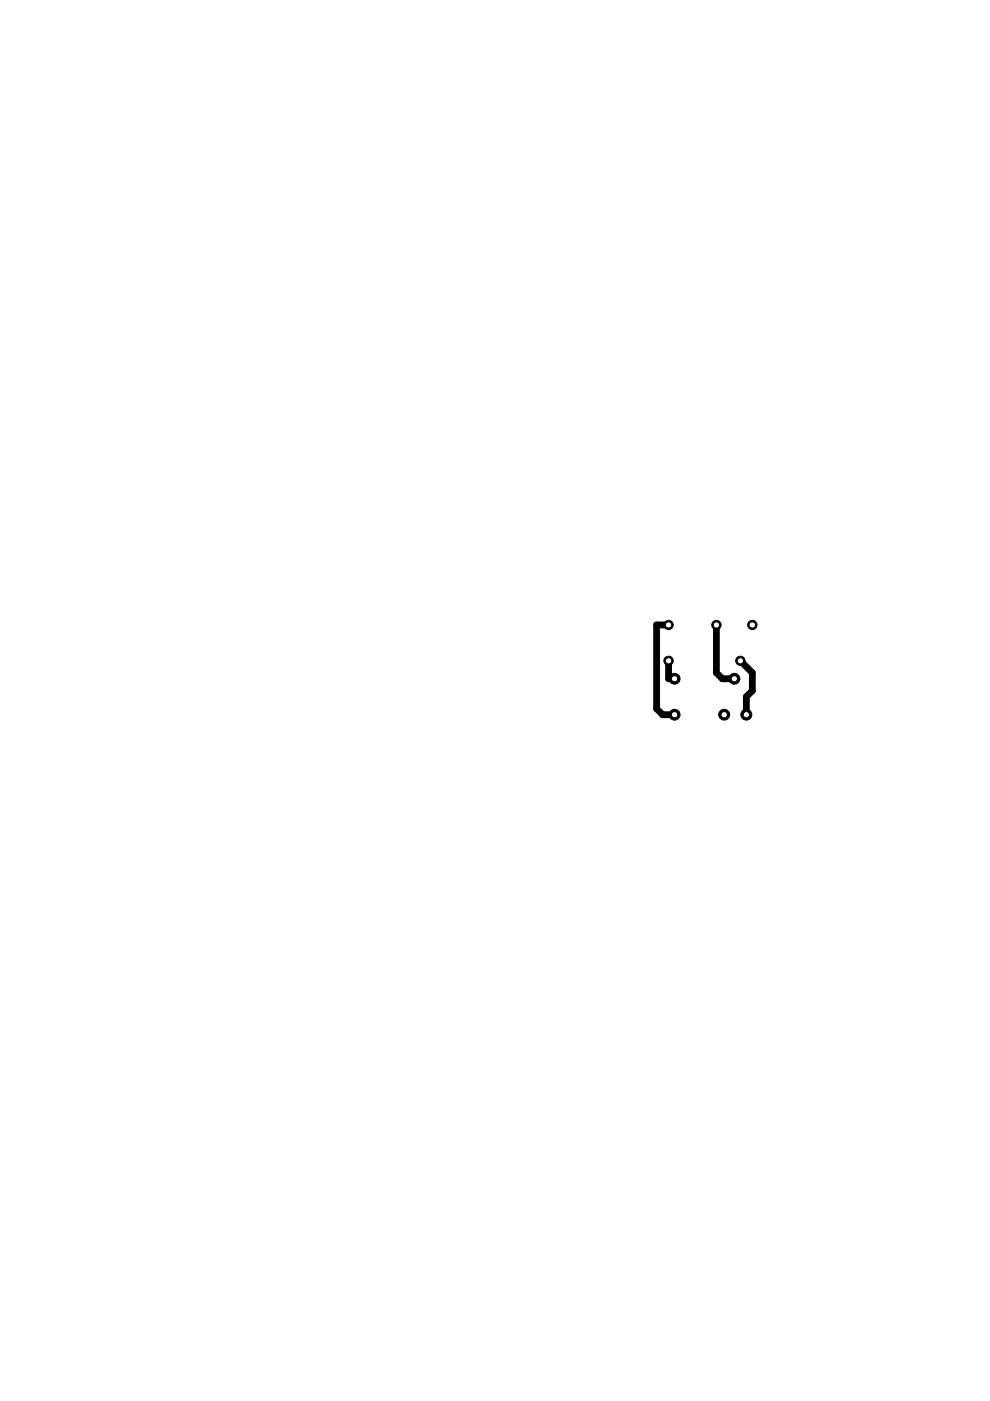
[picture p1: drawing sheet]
<svg xmlns="http://www.w3.org/2000/svg" width="210mm" height="297mm" viewBox="0 0 210 297" stroke-linecap="round" stroke-linejoin="round" font-family="sans-serif">
<g fill="#000" stroke="#000" stroke-width="1.4">
<path d="M139.2 132.5v17.8zM139.2 132.5h2.6zM139.2 150.3l1.3 1.2zM140.5 151.5h2.5zM141.8 140.1v3.8zM141.8 143.9h1.2zM151.9 132.5v10.1zM151.9 142.6l1.3 1.3zM153.2 143.9h2.5zM158.2 147.7v3.8zM158.2 147.7l1.3-1.2zM159.5 142.6v3.9z"/>
<path d="M157 140.1l2.5 2.5z"/>
</g>
<circle cx="157" cy="140.1" r=".99" fill="#000" stroke="#000" stroke-width=".21"/>
<circle cx="157" cy="140.1" r=".67" fill="#fff" stroke="#000" stroke-width=".21"/>
<circle cx="141.8" cy="140.1" r=".99" fill="#000" stroke="#000" stroke-width=".21"/>
<circle cx="141.8" cy="140.1" r=".67" fill="#fff" stroke="#000" stroke-width=".21"/>
<circle cx="141.8" cy="132.5" r=".99" fill="#000" stroke="#000" stroke-width=".21"/>
<circle cx="141.8" cy="132.5" r=".67" fill="#fff" stroke="#000" stroke-width=".21"/>
<circle cx="159.5" cy="132.5" r=".99" fill="#000" stroke="#000" stroke-width=".21"/>
<circle cx="159.5" cy="132.5" r=".67" fill="#fff" stroke="#000" stroke-width=".21"/>
<circle cx="151.9" cy="132.5" r=".99" fill="#000" stroke="#000" stroke-width=".21"/>
<circle cx="151.9" cy="132.5" r=".67" fill="#fff" stroke="#000" stroke-width=".21"/>
<circle cx="155.7" cy="143.9" r="1.15" fill="#000" stroke="#000" stroke-width=".21"/>
<circle cx="155.7" cy="143.9" r=".67" fill="#fff" stroke="#000" stroke-width=".21"/>
<circle cx="143" cy="151.5" r="1.15" fill="#000" stroke="#000" stroke-width=".21"/>
<circle cx="143" cy="151.5" r=".67" fill="#fff" stroke="#000" stroke-width=".21"/>
<circle cx="143" cy="143.9" r="1.15" fill="#000" stroke="#000" stroke-width=".21"/>
<circle cx="143" cy="143.9" r=".67" fill="#fff" stroke="#000" stroke-width=".21"/>
<circle cx="158.3" cy="151.5" r="1.15" fill="#000" stroke="#000" stroke-width=".21"/>
<circle cx="158.3" cy="151.5" r=".67" fill="#fff" stroke="#000" stroke-width=".21"/>
<circle cx="153.6" cy="151.5" r="1.15" fill="#000" stroke="#000" stroke-width=".21"/>
<circle cx="153.6" cy="151.5" r=".67" fill="#fff" stroke="#000" stroke-width=".21"/>
</svg>
